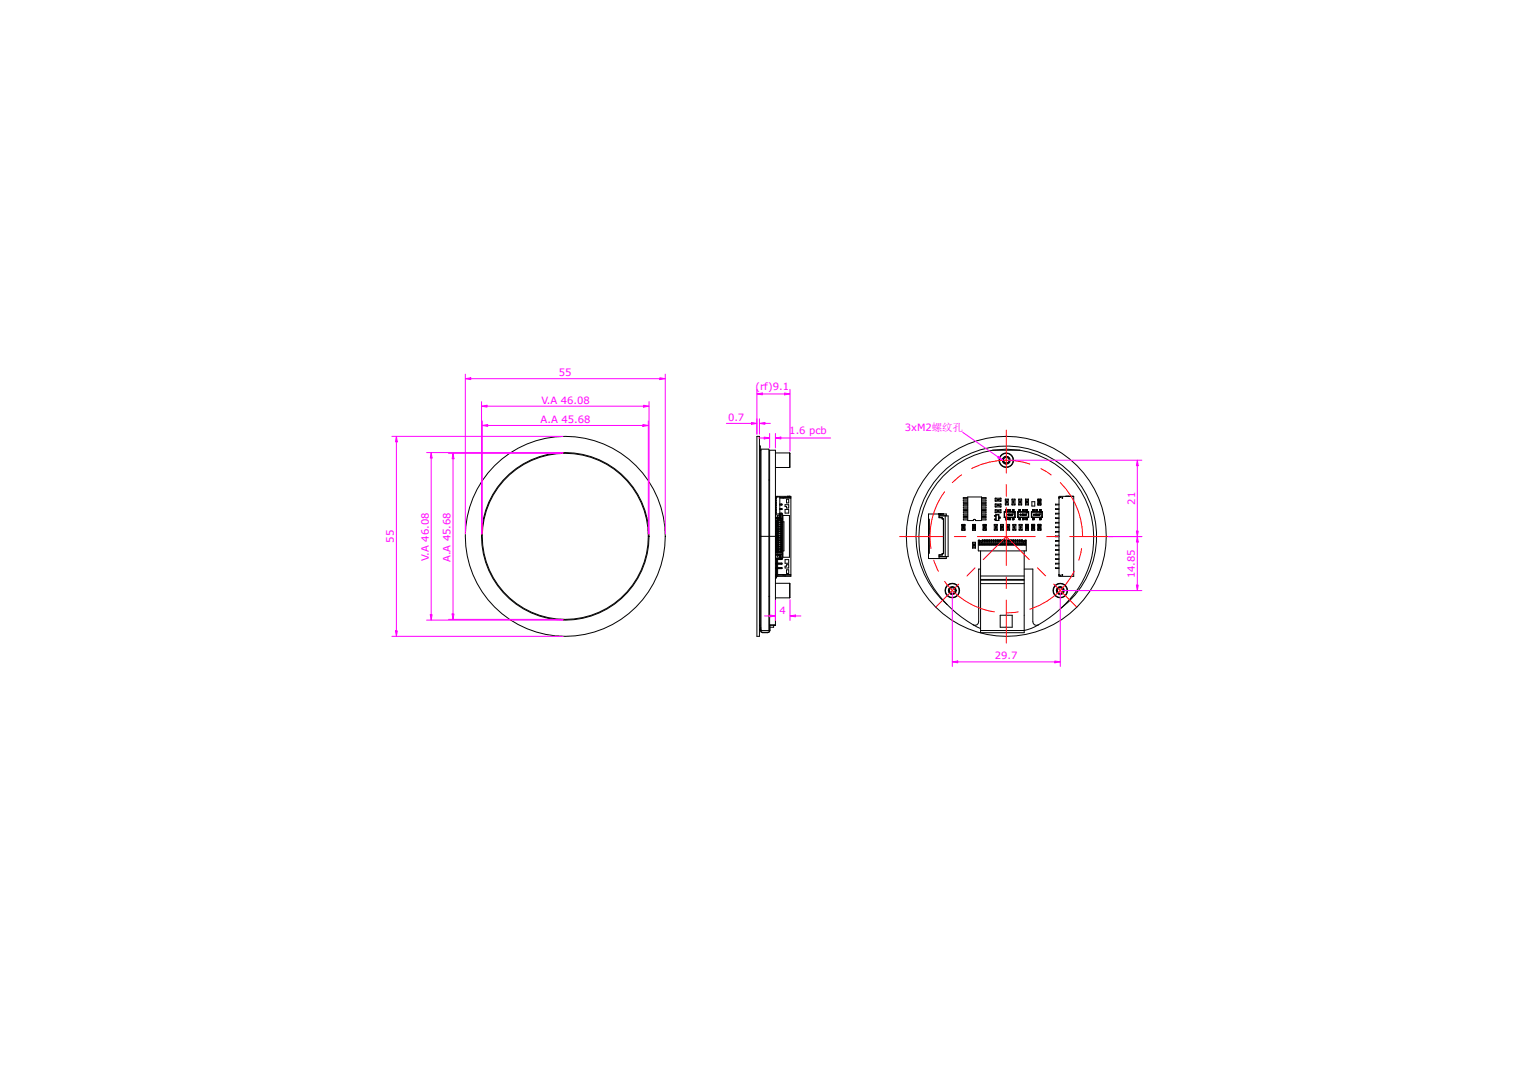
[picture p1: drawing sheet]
<svg xmlns="http://www.w3.org/2000/svg" width="420mm" height="297mm" viewBox="0 0 420 297" stroke-linecap="round" stroke-linejoin="round" font-family="sans-serif">
<defs><g id="words">
<g font-size="2.8" fill="#f0f">
<text x="153.7" y="103.5">55</text>
<text x="207.8" y="107.2">(rf)9.1</text>
<text x="148.9" y="111">V.A 46.08</text>
<text x="148.7" y="116.3">A.A 45.68</text>
<text x="200.2" y="115.8">0.7</text>
<text x="217.1" y="119.3">1.6 pcb</text>
<text x="248.9" y="118.6">3xM2螺纹孔</text>
<text x="312.2" y="138.8" transform="rotate(-90 312.2 138.8)">21</text>
<text x="108.4" y="149.3" transform="rotate(-90 108.4 149.3)">55</text>
<text x="117.9" y="154.3" transform="rotate(-90 117.9 154.3)">V.A 46.08</text>
<text x="123.9" y="154.6" transform="rotate(-90 123.9 154.6)">A.A 45.68</text>
<text x="312.1" y="159.1" transform="rotate(-90 312.1 159.1)">14.85</text>
<text x="214.4" y="168.8">4</text>
<text x="273.6" y="181.4">29.7</text>
</g>
</g></defs>
<!-- layer: 0 -->
<g fill="none" stroke="#000" stroke-width=".28">
<path d="M208.2 120h.7v55h-.7zM208.9 122.7h.2v50.7l.2 .4 .4 .2 1.9-.2 .2-1.8M209.1 123.8h.2M209.3 123.5h2.2v49.9h-2.2zM211.5 132h.2M213.3 136.5h4.2v22h-3.8M213.3 136.8h.2v.3h-.2M213.3 137.5h.2v.3h-.2M213.3 138.1h.2v.3h-.2M213.3 138.8h.2v.3h-.2M213.3 139.4h.2v.3h-.2M213.3 139.9h.1"/>
<path d="M213.3 139.4h.1M213.3 138.6h.1M213.3 136.8h.1M213.3 128.6h3.9M213.3 124.6h3.9M213.4 136.8v-.1h1.1v4.6M213.4 137.1v.4M213.4 137.8v.3M213.4 138.4v.4M213.4 139.1v.3M213.4 139.7v.4M213.7 136.5v.2"/>
<path d="M213.9 136.5v.2M214.5 139.9h.5v.2h-.5M214.5 138.6h.6v.3h-.6M214.5 139.9h.6v.2h-.6M214.5 137h3M214.5 136.8h3M214.8 138.6v.2M214.8 139.9v.2M215 138.6v.2h-.5M215.3 136.8v.2M215.5 136.8v.2M215.9 136.5v.3"/>
<path d="M215.9 138.8h1v.9h-.6v-.4h-.4zM216.3 137.3h.6v1h-.6zM216.6 136.5h.1M216.7 136.5h.1M216.9 136.5h.1M217 136.5h.1M217.2 124.6v4M217.2 136.5h.1M217.3 136.5h.1M217.4 136.8v.2M266.2 136.7h3.8v6.5h-1.7a.32 .32 0 0 0-.3-.4 .32 .32 0 0 0-.3 .4h-1.5zM266.2 139.4h-1.2v.3h1.2"/>
<path d="M266.2 138.8h-1.2v.3h1.2M266.2 138.1h-1.2v.3h1.2M266.2 137.5h-1.2v.3h1.2M266.2 136.8h-1.2v.3h1.2M270 139.4h1.2v.3h-1.2M270 138.8h1.2v.3h-1.2M270 138.1h1.2v.3h-1.2M270 137.5h1.2v.3h-1.2M270 136.8h1.2v.3h-1.2M273.1 123.8l3.7-.3 3.7 .3M273.7 138.6h1.6v.8h-1.6zM273.7 137h1.6v.8h-1.6z"/>
<path d="M273.8 137.8h.2M273.8 137.1h.2M274 137v.8M274 138.6v.8M274.3 137.4h.1M274.3 137.3v.1M274.3 137.3l.1 .1M274.3 138.9v.1M274.3 138.9l.1 .1M274.4 137.3v.1M274.4 138.9v.1M274.4 139h.1"/>
<path d="M274.4 137.4h.1M274.5 137.4l-.1 .1M274.5 139l-.1 .1M274.5 139h-.1M274.5 137.4h-.1M274.5 137.3l-.1 .1M274.5 138.9l-.1 .1M274.5 138.9h.1M274.5 137.4h.1M274.5 137.3v.1M274.5 139h.1M274.5 137.5h.1"/>
<path d="M274.5 137.4v.1M274.6 137.3l-.1 .1M274.6 137.4l-.1 .1M274.6 137.3v.1M274.6 138.9l-.1 .1M274.6 139l-.1 .1M274.6 138.9v.1M274.6 137.4v.1M274.6 139v.1M274.6 139h.1M274.6 137.4h.1M274.7 137.4l-.1 .1"/>
<path d="M274.7 137.4h.1M274.7 139h.1M274.7 137.4h-.1M274.7 137.5h.1M274.7 137.4v.1M274.7 139v.1M275.1 137v.8M275.1 138.6v.8M275.1 137.8h.2M275.3 137l-.2 .1M275.3 138.6v.1M275.3 139.4h.1"/>
<path d="M275.9 126.1a.94 .94 0 0 1 1.3-.5 .94 .94 0 0 1 .4 1.3 .94 .94 0 0 1-1.4 .3l-.2-.6a.89 .89 0 0 0 .8 1 1 1 0 0 1-.9-1.5zM276 126.6l.3 .6 .6 .2M276 126.6h.1M276.5 137.3h.8v1.6l-.8-.1zM276.5 138.6h.8M276.5 137.3l.1 .2M276.5 137.5h.8M276.6 138.6v.2M276.6 125.8l-.4 .3-.2 .5M276.7 125.8l.5 .1 .4 .5-.2 .6-.5 .3M276.7 125.8h-.1M276.8 138.2h.2"/>
<path d="M276.8 138l.1 .1M276.9 137.8l-.1 .1M276.9 138.1h.1M276.9 138.1v.1M276.9 137.9h-.1M276.9 137.9h.1M276.9 137.8v.1M276.9 137.9l-.1 .1M276.9 127.3v.1M277 138.1h-.1M277 138.2h-.2M277 138.2l-.2 .1"/>
<path d="M277 138h-.2M277 137.9h-.1M277 138.1v.1M277 138.1h.1M277 137.9l-.1 .2M277 137.9h.1M277 137.8l-.1 .1M277.3 138.6v.2M277.3 137.3v.2M278.4 137.3h.8v1.6l-.8-.1zM278.4 138.6h.8M278.4 137.3v.2"/>
<path d="M278.4 137.5h.8M278.4 138.6v.2M278.7 138v.1M278.7 138.1h.1M278.7 138.1v.1M278.7 137.9h.1M278.7 137.8v.1M278.7 138.2h.1M278.7 137.9v.1M278.8 138.1h-.1M278.8 137.8l-.1 .1M278.8 138.2l-.1 .1"/>
<path d="M278.8 138.1h.1M278.8 138.2h-.1M278.8 138h-.1M278.8 137.9h.1M278.8 138.1v.1M278.8 137.9l-.1 .2M278.8 137.8v.1M279.1 138.6v.2M279.2 137.3l-.1 .2M280.2 137.3h.8v1.6l-.8-.1zM280.2 138.6h.8M280.2 137.3l.1 .2"/>
<path d="M280.2 137.5h.8M280.3 138.6v.2M280.6 137.8l-.1 .1M280.6 138.1h.1M280.6 138.1v.1M280.6 137.9h-.1M280.6 137.9h.1M280.6 137.8v.1M280.6 138.2l-.1 .1M280.6 138.2v.1M280.6 137.9v.2M280.6 138.2h-.1"/>
<path d="M280.6 138h.1M280.7 138.1h-.1M280.7 137.9h-.1M280.7 138.1l-.1 .1M280.7 138.1h.1M280.7 138.2l-.1 .1M280.7 138l-.1 .1M280.7 137.9l-.1 .1M280.7 137.9h.1M280.7 137.8l-.1 .1M281 138.6v.2M281 137.3v.2"/>
<path d="M282.1 137.3h.8v1.6l-.8-.1zM282.1 138.6h.8M282.1 137.3v.2M282.1 137.5h.8M282.1 138.6v.2M282.4 138.2v.1M282.4 137.8v.1M282.4 138.1h.1M282.4 138.1v.1M282.4 137.9h.1M282.4 137.9v.2M282.4 138h.1"/>
<path d="M282.5 138.1h-.1M282.5 137.9h.1M282.5 137.8l-.1 .1M282.5 137.9h-.1M282.5 138.2h-.1M282.5 138.1h.1M282.5 138h-.1M282.5 138.1v.1M282.5 138l-.1 .1M282.5 137.9l-.1 .1M282.5 137.8v.1M282.8 138.6v.2"/>
<path d="M282.9 137.3l-.1 .2M283.8 138h.8v1.2h-.8zM285.5 138.6h.8v.2M285.5 138.9h.8M285.5 137.3h.8v.3h-.8M285.5 137.3v1.6M285.5 137.3h.8v1.6M285.8 138l.1 .1M285.8 138.3l.1 .1M285.8 138.1l.1 .1M285.8 138.3h.1M285.8 138h.1"/>
<path d="M285.8 137.8h.1M285.8 138.1h.1M285.8 137.8v.1M285.8 138.1l.2 .1M285.9 137.8l-.1 .1M285.9 137.9h.1M285.9 137.8h-.1M285.9 137.8h.1M285.9 138.1l-.1 .1M285.9 138.2h.1M285.9 137.9l.1 .1M285.9 137.9l-.1 .1"/>
<path d="M285.9 138.2l.1 .1M285.9 138.2l-.1 .1M285.9 138h.1M285.9 138h-.1M285.9 138.1h.1M285.9 138.1v.1M285.9 137.8v.1M285.9 138.3h.1M286 137.9h-.1M286 138l-.1 .1M286 138.3l-.1 .1M286 137.8v.1"/>
<path d="M286.3 138.8l-.8 .1M286.3 138.8v.1M286.3 137.3h.1M290.4 138.6v.2M290.4 139.9v.2M291.3 136.8v-.3h4v22h-4v-.3M291.3 139.9h-1v.2h1M291.3 138.6h-1v.2h1M291.3 137v21M291.8 136.5v.3h-.6v.2l.1-.2M292.1 136.8l.2 .2zM292.2 136.8v.2"/>
<path d="M293.1 136.5h.1M293.2 136.5h.1M293.3 136.5h.1M293.4 136.5h.1M293.5 136.5h.1M293.6 136.5h.1M293.7 136.5h.1M293.8 136.5h.1M293.9 136.5h.1M294 136.5h.1M294.1 136.5h.1M294.3 136.5h.1"/>
<path d="M294.4 136.5h.1M294.5 136.5h.1M294.7 136.5h.1M294.9 136.5h.1M295 136.5h.1M295.2 136.5h.1M209.1 147.5h2.4M211.7 147.5h1.6M213.3 142.3l.1 .2M213.3 158.5h.3M213.3 158.2h.3M213.3 158h.3"/>
<path d="M213.3 156.3h.3M213.3 156.1h.3M213.3 155.1h.3M213.3 154.9h.3M213.3 153.8h.3M213.3 141.3h2v12.3h-2M213.3 153.4h.1M213.3 153.3h.1M213.3 152.4h2M213.3 140.1h.2v.3h-.2M213.3 140.7h.2v.3h-.2M213.3 142.5h2"/>
<path d="M213.3 141.6h.1M213.3 141.5h.1M213.3 141.1h.1M213.3 151.6v.2M213.3 151.1v.2M213.3 150.6v.2M213.3 150.1v.2M213.3 149.6v.2M213.3 149.1v.2M213.3 148.6v.2M213.3 148.1v.2M213.3 147.6v.2"/>
<path d="M213.3 147.1v.2M213.3 143.1v.2M213.3 143.6v.2M213.3 144.1v.2M213.3 144.6v.2M213.3 145.1v.2M213.3 145.6v.2M213.3 146.1v.2M213.3 146.6v.2M213.4 141v.4M213.4 140.4v.3M213.4 152.6h1.2"/>
<path d="M213.4 152.6h1.2v.7M213.4 141.3v1.2M213.4 152.4v1.4M213.4 154.9v.2M213.4 156.1v.2M213.5 158v.2M213.5 153.6v.2M213.5 154.9v.2M213.5 156.1v.2M213.5 151.6h1.5v.2h-1.5zM213.5 151.3h1.5M213.5 151.1h1.5"/>
<path d="M213.5 150.8h1.5M213.5 150.6h1.5M213.5 150.1h1.5M213.5 149.8h1.5M213.5 149.3h1.5M213.5 149.1h1.5M213.5 148.8h1.5M213.5 148.6h1.5M213.5 148.1h1.5v.2h-1.5zM213.5 147.8h1.5M213.5 147.3h1.5M213.5 144.1h1.5v.2h-1.5z"/>
<path d="M213.5 146.1h1.5v.2h-1.5zM213.5 147.1h1.5M213.5 146.8h1.5M213.5 146.6h1.5M213.5 145.8h1.5M213.5 145.6h1.5M213.5 145.3h1.5M213.5 145.1h1.5M213.5 144.8h1.5M213.5 144.6h1.5M213.5 143.8h1.5M213.5 143.6h1.5"/>
<path d="M213.5 143.3h1.5M213.5 143.1h1.5M213.6 153.6v4.8l-.3 .7M213.6 151.6h.1M213.6 151.8h.1M213.6 150.6l.1 .2M213.7 143.1v.2M213.7 143.6v.2M213.7 144.1v.2M213.7 144.6v.2M213.7 145.1v.2M213.7 145.6v.2"/>
<path d="M213.7 146.1v.2M213.7 146.6v.2M213.7 147.1v.2M213.7 147.6v.2M213.7 148.1v.2M213.7 148.6v.2M213.7 149.1l-.1 .2M213.7 149.6v.2M213.7 150.1v.2M213.7 151.1v.2M213.7 151.6v.2M213.7 153.6v4.8l-.4 .8"/>
<path d="M213.7 156.1h1.3v.2M213.7 154.9h1.3v.2M213.7 145.8v.3M213.7 149.3v.3M213.7 150.3v.3M213.7 151.8v.6M213.7 149.8v.3M213.7 152.1h1.6M213.7 143h1.1v8.9h-1.1M213.7 150.6h-.2v.2h.2v.3h-.2l.2 .5M213.7 150.1h-.2v.2h1.5v-.2h-.2M213.7 149.8h-.2v-.2h1.5v.2h-.2"/>
<path d="M213.7 149.1h-.2v.2h.2M213.7 148.3v.3h-.2l.2 .5M213.7 148.5l.3 .1M213.7 147.4h.4M213.7 146.3v.3h-.2v.2h.2v.3h-.2l.2 .5M213.7 142.6v.5h-.2l.2 .5h-.2v.2h.6M213.7 144.3v.3h-.2v.2h.2v.3h-.2v.2h.2l-.2 .5h.6M213.7 143.8v.3M213.7 145.5h.4M213.7 144.5h.4M213.7 142.8h1.6M213.9 156.4v1.6h3.6"/>
<path d="M213.9 155.1v1h1.2v.3l-1.4-.1M213.9 147.3l.2 .1M213.9 143.3v.3M213.9 143.9v.2M213.9 145.8v.3M213.9 146.8v.3M213.9 147.6h.1M213.9 147.8v.3M213.9 148.3v.2M213.9 151.5v.1M213.9 151.8v.1M213.9 153.6h.1"/>
<path d="M214 151.3v.2h-.3M214 151.3h.1M214 150.1h.1M214 149.9h.1M214 148.8h.1M214 148.6h.1M214 149.3l.1 .3M214 148.8v.3M214 149.8v.3M214 150.3v.3M214 150.8v.3M214 149.5v.1"/>
<path d="M214 149.4l.1 .2M214.1 146.4h-.2v.2M214.1 143v.1M214.1 143.3v.3M214.1 143.8v.3M214.1 144.3v.3M214.1 144.8v.3M214.1 145.3v.3M214.1 145.8v.3M214.1 146.3v.3M214.1 146.8v.3M214.1 147.3v.3"/>
<path d="M214.1 147.8v.3M214.1 148.3v.3M214.1 148.8v.3M214.1 149.8v.3M214.1 150.3v.3M214.1 150.8v.3M214.1 151.3v.3M214.1 151.8v.1M214.3 141.3h.4M214.4 141.3v1M214.4 152.8h-.5v.4h.5M214.4 141.7h-.5v.5h.5"/>
<path d="M214.4 152.6v1M214.5 141.1h.5v.2M214.5 141.1h.6v.2M214.5 153.4h.4M214.5 141.5v.8M214.5 152.6v.8M214.5 141.5l.1 .1M214.5 141.5h.4M214.5 141.3h.1M214.6 141.3h.1M214.6 153.3h.2M214.6 141.6v.7h-1.2"/>
<path d="M214.6 153.3l-.1 .1M214.6 141.6h.2M214.7 143.1v.2M214.7 143.6v.2M214.7 144.1v.2M214.7 144.6v.2M214.7 145.1v.2M214.7 145.6v.2M214.7 146.1v.2M214.7 146.6v.2M214.7 147.1v.2M214.7 147.6v.2"/>
<path d="M214.7 148.1v.2M214.7 148.6v.2M214.7 149.1v.2M214.7 149.6v.2M214.7 150.1v.2M214.7 150.6v.2M214.7 151.1v.2M214.7 151.6v.2M214.8 152.5l-1.5 .1M214.8 153.3l.1 .1M214.8 141.6v.9M214.8 152.5v.8"/>
<path d="M214.8 142.5h-1.5M214.8 142.5v.1M214.8 151.1h.2v.2h-.2M214.8 150.6h.2v.2h-.2M214.8 149.1h.2v.2h-.2M214.8 148.6h.2v.2h-.2M214.8 147.8h.2v-.2h-1.5l.2 .5M214.8 147.1h.2v.2h-.2M214.8 146.6h.2v.2h-.2M214.8 145.6h.2v.2h-.2M214.8 143.1h.2v.2h-.2M214.8 143.6h.2v.2h-.2"/>
<path d="M214.8 144.6h.2v.2h-.2M214.8 145.1h.2v.2h-.2M214.8 141.1v.2M214.8 153.6v.2M214.8 154.9v.2M214.8 156.1v.2M214.8 152.4v.1M214.9 141.5l-.1 .1M214.9 142.5l-.1 .1M214.9 152.4h-.1M214.9 141.5v1M214.9 152.4v1"/>
<path d="M215 153.6v.2h-1.3M215.1 153.6v.3h-1.2v1h1.2v.2h-1.4M215.3 141.7h1.8v11.5h-1.8zM215.3 143.5h.3v8h-.3M215.3 158v.2M215.5 158v.2M215.9 153.9h1v1h-1zM215.9 140.1h1v1h-1zM215.9 158.2v.3M216.3 156.7h.6v1h-.6zM216.3 155.3h.6v.9h-1v-.5h.4zM217.4 158v.2"/>
<path d="M217.5 158.2h-3.6v.3M255.4 151.8h.2M255.4 151.6h.2M255.4 151.3h.2M255.4 151.1h.2M255.4 150.8h.2M255.4 150.6h.2M255.4 150.3h.2M255.4 150.1h.2M255.4 149.8h.2M255.4 149.6h.2M255.4 149.3h.2"/>
<path d="M255.4 149.1h.2M255.4 148.8h.2M255.4 148.6h.2M255.4 148.3h.2M255.4 148.1h.2M255.4 147.8h.2M255.4 147.6h.2M255.4 147.3h.2M255.4 147.1h.2M255.4 146.8h.2M255.4 146.6h.2M255.4 146.3h.2"/>
<path d="M255.4 146.1h.2M255.4 145.8h.2M255.4 145.6h.2M255.4 145.3h.2M255.4 145.1h.2M255.4 144.8h.2M255.4 144.6h.2M255.4 144.3h.2M255.4 144.1h.2M255.4 143.8h.2M255.4 143.6h.2M255.4 143.3h.2"/>
<path d="M255.4 143.1h.2M255.4 142.5l.2 .3v9.3l-.2 .3M255.4 142.6h.1M255.4 152.4h.1M258.1 141.3h.7M258.2 141.3h.1M258.3 141.3v1.1h.8M258.3 141.8l2.5 .1v11.2h-2.5v-.5h.9l-.1-.4 .4 .1v-9.6h-.3M258.3 153.1h2M258.3 141.3h.1M258.3 141.9v.4h.9l-.1 .4h.4M258.4 141.3h.1"/>
<path d="M258.5 141.3h.1M258.6 141.3h.1M258.7 141.3h.1M258.8 142.3v.1M258.8 152.6h.1M258.9 141.3h.6M259 141.3h.1M259.1 141.3h.1M259.1 152.6h-.8v1M259.1 152.4h.1M259.1 142.5h.1M259.2 141.3h.1"/>
<path d="M259.3 141.3h.1M259.4 141.3h.1M259.5 152.1h.1M259.5 151.8h.1M259.5 151.6h.1M259.5 151.3h.1M259.5 151.1h.1M259.5 150.8h.1M259.5 150.6h.1M259.5 150.3h.1M259.5 150.1h.1M259.5 149.8h.1"/>
<path d="M259.5 149.6h.1M259.5 149.3h.1M259.5 149.1h.1M259.5 148.8h.1M259.5 148.6h.1M259.5 148.3h.1M259.5 148.1h.1M259.5 147.8h.1M259.5 147.6h.1M259.5 147.3h.1M259.5 147.1h.1M259.5 146.8h.1"/>
<path d="M259.5 146.6h.1M259.5 146.3h.1M259.5 146.1h.1M259.5 145.8h.1M259.5 145.6h.1M259.5 145.3h.1M259.5 145.1h.1M259.5 144.8h.1M259.5 144.6h.1M259.5 144.3h.1M259.5 144.1h.1M259.5 143.8h.1"/>
<path d="M259.5 143.6h.1M259.5 143.3h.1M259.5 143.1h.1M259.5 142.8h.1M259.5 141.3h.1M260 141.9v11.2M260.3 141.9v-.6h-4.9v12.3h4.9v-.5M264.6 145.5h.8v.3M264.6 145.8h.8M264.6 144.2h.8v.3h-.8M264.6 144.2v1.6M264.6 144.2h.8v1.6"/>
<path d="M264.9 144.9l.1 .1M264.9 145.2l.1 .1M264.9 145.2h.1M264.9 144.9h.1M264.9 144.7v.1M264.9 145.1l.1 .1M264.9 145v.1M264.9 145.1h.1M265 144.8h.1M265 144.7l-.1 .1M265 144.7h.1M265 144.7v.1"/>
<path d="M265 144.9h.1M265 144.9h-.1M265 145.2h.1M265 145.2h-.1M265 145v.1M265 145.2v.1M265.1 145l-.1 .1M265.1 144.9l-.1 .1M265.1 145.2l-.1 .1M265.1 145l-.1 .2M265.1 144.8h.1M265.4 145.8h-.8"/>
<path d="M265.4 145.8h.1M265.4 144.2h.1M266.2 142h-1.2v.3h1.2M266.2 141.4h-1.2v.3h1.2M266.2 140.7h-1.2v.3h1.2M266.2 140.1h-1.2v.3h1.2M266.2 142.7h-1.2v.3h1.2M267.5 144.2v1.6h.8M267.5 145.5h.8M267.5 144.5h.8M267.5 149.4h.8M267.5 149.2l.8-.1v1.6h-.8z"/>
<path d="M267.5 150.5h.8M267.5 144.2h.8M267.5 145.8h.1M267.5 144.2h.1M267.6 150.5l-.1 .2M267.6 149.2v.2M267.8 150h.1M267.8 145l.1 .2M267.8 145v.1M267.8 145.1h.1M267.9 144.8h.1M267.9 150h-.1"/>
<path d="M267.9 149.8h.1M267.9 144.7l-.1 .1M267.9 149.7l-.1 .1M267.9 144.7h.1M267.9 144.7v.1M267.9 149.7h.1M267.9 149.7h-.1M267.9 150h.1M267.9 144.9v.1M267.9 144.9h.1M267.9 145.2v.1M267.9 145.2h.1"/>
<path d="M267.9 149.9v.1M267.9 150.1h-.1M267.9 149.9h.1M267.9 150l-.1 .1M267.9 149.8v.1M267.9 149.7v.1M267.9 145v.1M267.9 150.1h.1M268 149.8h-.1M268 150h-.1M268 149.9l-.1 .1M268 150l-.2 .1"/>
<path d="M268 149.8h.1M268 145.1h-.1M268 145l-.1 .1M268 144.7l-.1 .1M268 144.8h-.1M268 145.2l-.1 .1M268 145h-.1M268 144.9l-.1 .1M268 145.1l-.1 .1M268 145v.1M268 144.8h.1M268.3 150.5v.2"/>
<path d="M268.3 149.2v.2M268.3 144.5v1M268.3 144.2v1.6M268.3 144.2h-.8M268.3 143.1v.1M269.3 148.5v1.4M269.3 149.2v.1M269.3 149.7h12.7M269.3 148.5v1.3M269.3 149.8v.1M269.4 149v.5M269.4 149.5l-.1 .1"/>
<path d="M269.4 149l-.1 .1M269.4 149.5h12.5M269.4 149h.4M269.5 149.7v.1M269.6 148.7l-.5-.2v3h13.2v-3l-.5 .2M269.6 148.7h.6M269.6 148.7v.3M269.6 149.7v.1M269.7 156.5h-.5v14.5a1 1 0 0 1-1.5 .8 28.7 28.7 0 0 1-14.8-20.6 24.3 24.3 0 0 1 20.1-27.4h7.5a24.5 24.5 0 0 1 13.8 40.9l-1.3 1.4a33.8 33.8 0 0 1-7.4 5.7M269.7 151.5v22.5h12v-22.5M269.7 159.6h12M269.7 159.3h12"/>
<path d="M269.7 158.4h12M269.7 149.7v.1M269.8 149v.3h11.8v-.3M269.8 149l.1 .1M269.9 149.1h11.5M269.9 149.1v.2M269.9 149.7v.1M270 142h1.2v.3h-1.2M270 141.4h1.2v.3h-1.2M270 140.7h1.2v.3h-1.2M270 140.1h1.2v.3h-1.2M270 142.7h1.2v.3h-1.2"/>
<path d="M270 149.7v.1M270.2 148.7v-.3h.2v.3M270.2 149.7h.1M270.2 149.8h.1M270.2 149.1v-.5l.1 .5M270.2 149.7v.1M270.2 149h.1M270.3 148.7h.5M270.3 149.7v.1M270.4 149.7h.1M270.4 145.8h.8M270.4 145.5h.8"/>
<path d="M270.4 144.5h.8M270.4 144.2v1.6M270.4 144.2h.8M270.5 149.7v.1M270.6 149.7v.1M270.7 144.9l.1 .1M270.7 145.2l.1 .1M270.8 144.7v.1M270.8 145.1v.1M270.8 145v.1M270.8 148.7v-.3h.2v.3M270.8 149.7h.1"/>
<path d="M270.8 144.8h.1M270.8 144.7h.1M270.8 145.1h-.1M270.8 145.1h.1M270.8 144.9v.1M270.8 144.9h-.1M270.8 145.2v.1M270.8 145.2h-.1M270.8 149.8h.1M270.8 149.1v-.5l.1 .5M270.8 149.7v.1M270.8 149h.1"/>
<path d="M270.8 145l.1 .1M270.9 145.1l-.1 .1M270.9 145.1h-.1M270.9 144.7l-.1 .1M270.9 145l-.1 .1M270.9 144.8h-.1M270.9 144.8h.1M270.9 148.7h.5M270.9 149.7v.1M271 149.7h.1M271.1 149.7v.1M271.2 144.2v1.6"/>
<path d="M271.2 149.7v.1M271.4 149.7v.1M271.4 149.8h.1M271.4 148.6l.1 .5M271.4 149h.1M271.5 148.7h.5M271.5 149.7v.1M271.6 149.7h.1M271.6 148.7v-.3h-.2v.7M271.7 149.7v.1M271.8 149.7v.1M272 148.7v-.3h.2l-.1 .7"/>
<path d="M272 149.7h.1M272 149.8h.1M272 149.7v.1M272 149h.1M272.1 148.7h.5M272.1 148.6l-.1 .5M272.2 149.7l-.1 .1M272.3 149.7v.1M272.4 149.7v.1M272.6 148.7v-.3h.2v.3M272.6 149.7h.1M272.6 149.8h.1"/>
<path d="M272.6 149.1v-.5l.1 .5M272.6 149.7v.1M272.6 149h.1M272.7 148.7h.5M272.7 149.7v.1M272.8 149.7h.1M272.9 149.7v.1M273 149.7v.1M273.2 148.7v-.3h.2v.3M273.2 149.7h.1M273.2 149.8h.1M273.2 149.1v-.5l.1 .5"/>
<path d="M273.2 149.7v.1M273.2 149h.1M273.3 148.7h.5M273.3 149.7v.1M273.4 149.7h.1M273.5 144.2h.8v1.6h-.8zM273.5 145.6h.8M273.5 144.3v.2M273.5 144.5h.8M273.5 145.6v.2M273.5 149.7v.1M273.6 149.7v.1"/>
<path d="M273.7 140.2h1.6v.8h-1.6zM273.8 141.7v.2M273.8 142.7v.2M273.8 140.9h.2M273.8 140.2h.2M273.8 148.7v-.3h.2v.3M273.8 149.7v.1M273.8 145.2h.1M273.8 149.8h.1M273.8 149.1v-.5l.1 .5M273.8 149h.1M273.8 145h.1"/>
<path d="M273.8 144.9v.1M273.9 145.2h-.1M273.9 144.9l-.1 .1M273.9 145h-.1M273.9 145.2h.1M273.9 144.9l.1 .1M273.9 144.9h-.1M273.9 144.8h.1M273.9 144.8l-.1 .1M273.9 145l.1 .1M273.9 145l-.1 .1M273.9 144.9h.1"/>
<path d="M273.9 145h.1M273.9 144.9v.1M273.9 143.1h.8M273.9 141.7h-.4v.2h.4M273.9 141.5h.8M273.9 142.7h-.4v.2h.4M273.9 141.5v1.6M273.9 145.1v.1M273.9 148.7h.5M273.9 141.6h.1M274 145h-.1M274 144.8l-.2 .1"/>
<path d="M274 145.1h-.2M274 140.2v.8M274 144.8l-.1 .1M274 145.2h-.1M274 149.7l-.1 .1M274.1 149.7v.1M274.2 145.6l.1 .2M274.2 149.7v.1M274.3 144.3l-.1 .2M274.3 140.6h.1M274.4 140.6h.1M274.4 140.5h-.1"/>
<path d="M274.4 148.7v-.3h.2v.3M274.4 140.6h-.1M274.4 149.7h.1M274.4 140.6l-.1 .1M274.4 140.6v.1M274.4 140.6l.1 .1M274.4 149.8h.1M274.4 149.1v-.5l.1 .5M274.4 149.7v.1M274.4 149h.1M274.5 140.6v.1M274.5 140.7h.1"/>
<path d="M274.5 148.7h.5M274.5 149.7v.1M274.5 140.6h.1M274.6 140.6h-.1M274.6 140.7h-.1M274.6 140.5l-.1 .1M274.6 149.7h.1M274.6 140.6h.1M274.6 140.5v.1M274.6 140.6v.1M274.6 140.6l.1 .1M274.7 140.6v.1"/>
<path d="M274.7 140.5l-.1 .1M274.7 142.2h.4v.3h-.4M274.7 141.6h.1M274.7 141.5v1.6M274.7 149.7v.1M274.7 140.5v.1M274.8 149.7v.1M274.8 142.2v.3M274.9 142.2v.3M275 148.7v-.3h.2v.3M275 149.7h.1M275 149.8h.1"/>
<path d="M275 149.1v-.5l.1 .5M275 149.7v.1M275 149h.1M275.1 140.2v.8M275.1 140.9l.2 .1M275.1 148.7h.5M275.1 149.7v.1M275.2 149.7h.1M275.2 144.2h.8v1.6h-.8zM275.2 145.6h.8M275.2 144.3v.2M275.2 144.5h.8"/>
<path d="M275.2 145.6v.2M275.3 140.2h-.2M275.3 149.7v.1M275.4 149.7v.1M275.5 144.8h.1M275.5 145h.1M275.5 145l.1 .1M275.5 145v.1M275.5 144.8v.1M275.6 144.8h.1M275.6 145.1h.1M275.6 145.2h-.1"/>
<path d="M275.6 144.9v.1M275.6 144.8v.1M275.6 149.7v.1M275.6 145l-.1 .1M275.6 145v.1M275.6 145.2h.1M275.6 145h-.1M275.6 145h.1M275.6 149.8h.1M275.6 148.6l.1 .5M275.6 149h.1M275.6 144.9h.1"/>
<path d="M275.7 148.7h.5M275.7 149.7v.1M275.8 149.7h.1M275.8 148.7v-.3h-.2v.7M275.9 149.7v.1M275.9 145.6l.1 .2M276 144.3l-.1 .2M276 149.7v.1M276.2 148.7v-.3h.2v.3M276.2 149.7h.1M276.2 149.8h.1M276.2 149.1v-.5l.1 .5"/>
<path d="M276.2 149.7v.1M276.2 149h.1M276.3 140.8h2.8M276.3 140.7l-.1 .1M276.3 148.7h.5M276.4 149.7l-.1 .1M276.5 149.7v.1M276.6 142.3v.6M276.6 142.5h.3M276.6 140.1h.3M276.6 140.1v.6M276.6 142.9h.3"/>
<path d="M276.6 142.8h.3M276.6 142.7h.3M276.6 140.5h.3M276.6 140.3h.3M276.6 140.1h.1M276.6 142.9h.1M276.6 140.3h.1M276.6 140.5h.1M276.6 142.8h.1M276.6 142.5h.1M276.6 142.7h.1M276.6 149.7v.1"/>
<path d="M276.8 148.7v-.3h.2v.3M276.8 149.7h.1M276.8 141.5l.1 .1M276.8 141.6h.1M276.8 141.6l.1 .1M276.8 149.8h.1M276.8 149.1v-.5l.1 .5M276.8 149.7v.1M276.8 149h.1M276.9 144.2h.8v1.6h-.8zM276.9 145.6h.8M276.9 144.3v.2"/>
<path d="M276.9 144.5h.8M276.9 141.6h.1M276.9 141.4v.1M276.9 141.4l-.1 .1M276.9 141.4h.1M276.9 148.7h.5M276.9 149.7v.1M276.9 145.6v.2M276.9 140.1v.6M277 140.1h-.1M277 142.9h-.1M277 142.3l-.1 .6"/>
<path d="M277 140.3h-.1M277 140.5h-.1M277 142.8h-.1M277 142.5h-.1M277 142.7h-.1M277 141.5h-.1M277 141.4l-.1 .1M277 149.7h.1M277 141.5l-.1 .1M277 141.5h.1M277 141.4v.1M277 141.5l-.1 .2"/>
<path d="M277.1 141.5h.2zM277.1 149.7v.1M277.2 145.2h.1M277.2 145h.1M277.2 149.7v.1M277.2 144.8h.1M277.2 145l.1 .1M277.2 145v.1M277.2 144.8v.1M277.3 144.8h.1M277.3 144.8l-.1 .1M277.3 145.1h.1"/>
<path d="M277.3 145.2h-.1M277.3 145.1v.1M277.3 145h-.1M277.3 144.9v.1M277.3 145v.1M277.3 144.9h.1M277.3 141.6l.1 .1M277.3 144.8v.1M277.3 145h.1M277.3 141.5h.1M277.3 141.5v.1M277.4 144.9l-.1 .1"/>
<path d="M277.4 148.7v-.3h.2v.3M277.4 149.7h.1M277.4 141.6h-.1M277.4 141.4l-.1 .1M277.4 141.6h.1M277.4 141.5v.1M277.4 149.8h.1M277.4 149.1v-.5l.1 .5M277.4 149h.1M277.4 149.7v.1M277.5 141.4l.2 .1M277.5 141.4h-.1"/>
<path d="M277.5 141.5l.2-.1-.2 .2M277.5 141.4l-.2 .1M277.5 141.6l-.1 .1M277.5 142.3v.6M277.5 140.1h.4M277.5 140.1v.6M277.5 142.9h.4M277.5 140.5h.4M277.5 140.3h.4M277.5 142.9h.1M277.5 140.1h.1M277.5 140.3h.1"/>
<path d="M277.5 142.5h.1M277.5 142.8h.1M277.5 142.7h.1M277.5 140.5h.1M277.5 148.7h.5M277.5 149.7v.1M277.5 141.6l.1 .1M277.6 149.7h.1M277.6 141.5v.1M277.6 141.6h.1M277.6 145.8h.1M277.6 144.3h.1"/>
<path d="M277.7 141.5h-.1M277.7 141.6l-.1 .1M277.7 141.6h-.1M277.7 149.7v.1M277.8 141.6l.2 .1M277.8 141.6v.1M277.8 149.7v.1M277.9 141.4h.1M277.9 141.4v.2M277.9 140.1v.6M277.9 142.3v.6M277.9 142.5h-.4"/>
<path d="M277.9 142.8h-.4M277.9 142.7h-.4M278 148.7v-.3h.2v.3M278 149.7v.1M278 141.6v.1M278 149.8h.1M278 149.1v-.5l.1 .5M278 149h.1M278.1 148.7h.5M278.1 149.7v.1M278.2 149.7h.1M278.3 149.7v.1"/>
<path d="M278.4 141.6h.2M278.4 141.5l.1 .1M278.4 149.7v.1M278.5 142.3v.6M278.5 142.5h.3M278.5 140.1h.3M278.5 140.1v.6M278.5 142.9h.3M278.5 142.8h.3M278.5 142.7h.3M278.5 140.5h.3M278.5 140.3h.3"/>
<path d="M278.5 142.9h.1M278.5 140.1h.1M278.5 140.3h.1M278.5 142.5h.1M278.5 142.8h.1M278.5 142.7h.1M278.5 140.5h.1M278.5 141.6l-.1 .1M278.5 141.6v.1M278.5 141.6h.1M278.5 141.5h-.1h.1M278.5 141.5h.1"/>
<path d="M278.6 141.5l-.2-.1v.1M278.6 148.7v-.3h.2l-.1 .7M278.6 141.5l-.1 .1M278.6 149.7h.1M278.6 144.2h.8v1.6h-.8zM278.6 145.8h.1M278.6 145.6h.8M278.6 144.5h.8M278.6 144.3h.1M278.6 149.8h.1M278.6 149h.1M278.6 149.7v.1"/>
<path d="M278.7 148.7h.5M278.7 148.6l-.1 .5M278.8 149.7l-.1 .1M278.8 140.1v.6M278.9 142.3l-.1 .6M278.9 142.9h-.1M278.9 140.1h-.1M278.9 140.3h-.1M278.9 142.5h-.1M278.9 142.8h-.1M278.9 142.7h-.1M278.9 140.5h-.1"/>
<path d="M278.9 145.2h.2M278.9 145h.1M278.9 149.7v.1M278.9 144.8h.1M279 145h.1M279 145v.1M279 144.8l-.1 .1M279 144.8h.1M279 144.8v.1M279 145.1h.1M279 145h-.1M279 144.9l-.1 .1"/>
<path d="M279 144.9h.1M279 149.7v.1M279 145.2h-.1M279.1 145.1l-.2 .1M279.1 145h-.1M279.1 144.9l-.1 .1M279.1 140.8h-2.8v1.5h2.8M279.1 140.8v1.5M279.1 142.2v.1M279.2 148.7v-.3h.2v.3M279.2 149.7h.1M279.2 140.7h-3v1.6"/>
<path d="M279.2 140.7l-.1 .1M279.2 140.7v1.6h-3l2.9-.1M279.2 142.2l-.1 .1M279.2 149.8h.1M279.2 149.1v-.5l.1 .5M279.2 149h.1M279.2 149.7v.1M279.3 148.7h.5M279.3 149.7v.1M279.4 145.8h.1M279.4 144.3h.1M279.4 149.7h.1"/>
<path d="M279.5 149.7v.1M279.6 149.7v.1M279.8 148.7v-.3h.2v.3M279.8 149.7h.1M279.8 149.8h.1M279.8 149.1v-.5l.1 .5M279.8 149h.1M279.8 149.7v.1M279.9 148.7h.5M279.9 149.7v.1M280 140.7v1.5M280 140.7h2.9"/>
<path d="M280 149.7h.1M280 140.8h2.9v1.4h-2.9M280 140.8h2.9v1.5h-2.9zM280 142.2l-.1 .1M280 140.7l-.1 .1M280.1 149.7v.1M280.2 149.7v.1M280.3 142.3v.6M280.3 142.5h.4M280.3 140.1h.4M280.3 140.1v.6M280.3 142.9h.4"/>
<path d="M280.3 142.8h.4M280.3 142.7h.4M280.3 140.5h.4M280.3 140.3h.4M280.3 140.1h.1M280.3 142.9h.1M280.3 142.8h.1M280.3 140.3h.1M280.3 140.5h.1M280.3 142.5h.1M280.3 142.7h.1M280.3 144.2h.8v1.6h-.8z"/>
<path d="M280.3 145.8h.1M280.3 145.6h.8M280.3 144.5h.8M280.3 144.3h.1M280.4 148.7v-.3h.2v.3M280.4 149.7v.1M280.4 149.8h.1M280.4 149.1v-.5l.1 .5M280.4 149h.1M280.5 148.7h.5M280.6 149.7l-.1 .1M280.6 141.6v.1"/>
<path d="M280.6 145h.1M280.8 145.2h.1M280.6 141.6h.1M280.7 141.4h.1M280.7 141.4l-.1 .2M280.7 144.8h-.1M280.7 145h.1M280.7 145v.1M280.7 144.8l-.1 .1M280.7 140.1v.6M280.7 144.8h.1M280.7 144.8v.1"/>
<path d="M280.7 140.3h.1M280.7 142.3v.6M280.7 140.1h.1M280.7 142.9h.1M280.7 142.8h.1M280.7 140.5h.1M280.7 142.5h.1M280.7 142.7h.1M280.7 145.1h.1M280.7 144.9l-.1 .1M280.7 141.5h-.1M280.7 141.5l-.1 .1"/>
<path d="M280.7 141.5h.1M280.7 144.9h.1M280.7 149.7v.1M280.8 145.1h-.1M280.8 144.8l-.1 .1M280.8 145l-.1 .1M280.8 145.2h-.2M280.8 144.9l-.1 .1M280.8 145h-.2M280.8 144.8h-.1M280.8 141.5l-.2 .2M280.8 145h-.1"/>
<path d="M280.8 141.5h.2M280.8 141.5h.1M280.8 149.7v.1M281 148.7v-.3h.2v.3M281 149.7h.1M281 141.5h.1M281 149.8h.1M281 149.1v-.5l.1 .5M281 149h.1M281 149.7v.1M281.1 145.6v.2M281.1 141.5v.2"/>
<path d="M281.1 141.5h.1M281.1 144.3v.2M281.1 148.7h.7M281.1 149.7v.1M281.1 141.6h.1M281.1 141.4l-.1 .1M281.2 141.5v.1M281.2 149.7h.1M281.2 141.4l.2 .1M281.2 141.4h-.1M281.2 141.6h-.1M281.2 141.5h.2"/>
<path d="M281.2 141.4l-.1 .1M281.2 141.6l-.1 .1M281.2 142.3l.1 .6M281.3 142.5h.3M281.3 140.1h.3M281.3 140.1v.6M281.3 142.9h.3M281.3 142.8h.3M281.3 142.7h.3M281.3 140.5h.3M281.3 140.3h.3M281.3 140.1h-.1"/>
<path d="M281.3 142.9h-.1M281.3 142.5h-.1M281.3 142.8h-.1M281.3 142.7h-.1M281.3 140.3h-.1M281.3 140.5h-.1M281.3 141.6l.1 .1M281.3 149.7v.1M281.4 141.5l-.1 .1M281.4 141.6h-.1M281.4 141.5h.1M281.4 141.6h.1"/>
<path d="M281.4 149.7v.1M281.4 149.1v.2M281.5 141.6l-.1 .1M281.5 141.6l.2 .1M281.5 141.6v.1M281.6 149l-.2 .1M281.6 149h.3M281.6 141.6v-.2v.2M281.6 140.1v.6M281.6 142.3v.6M281.6 140.1h.1M281.6 142.9h.1"/>
<path d="M281.6 142.8h.1M281.6 142.5h.1M281.6 142.7h.1M281.6 140.5h.1M281.6 140.3h.1M281.7 156.5h2.4v14.5a1 1 0 0 0 1.5 .8M281.7 149.7v.1M281.7 141.6v.1M281.8 148.7v.3M281.8 149.7v.1M281.9 149.7v.1M281.9 149.5l.1 .1"/>
<path d="M281.9 149l.1 .1M281.9 149v.5M282 149.7v.1h-12.7M282 148.5l.1 1.4h-12.8M282.1 145.8h.8M282.1 145.5h.8M282.1 144.5h.8M282.1 144.2h.8M282.1 149.8l-.1 .1M282.1 149.2l-.1 .1M282.1 144.2v1.6M282.1 144.2h.1"/>
<path d="M282.1 145.8h.1M282.1 144.5v1M282.1 141.6h.2M282.2 141.5v.1M282.2 141.5h-.1M282.2 142.3v.6M282.2 142.5h.4M282.2 140.1h.4M282.2 140.1h.1M282.2 140.1v.6M282.2 142.9h.4M282.2 142.8h.4"/>
<path d="M282.2 142.7h.4M282.2 140.5h.4M282.2 140.3h.4M282.2 142.9h.1M282.2 142.5h.1M282.2 142.8h.1M282.2 142.7h.1M282.2 140.3h.1M282.2 140.5h.1M282.2 141.4l.1 .1M282.2 141.4l-.1 .1M282.2 141.6l-.1 .1"/>
<path d="M282.2 141.5h.1M282.3 141.6l-.1 .1M282.3 141.6h-.1M282.3 141.5l-.1 .1M282.3 141.4l-.1 .1M282.3 141.4v.1M282.4 145.1h.1M282.4 144.8l.2-.1-.1 .1M282.4 144.8h.1M282.4 145.2h.1M282.4 144.9v.1M282.4 145.2v.1"/>
<path d="M282.5 145.2h.1M282.5 144.9h-.1M282.5 145.2h-.1M282.5 144.9l-.1 .1M282.5 145h-.1M282.5 144.9v.1M282.5 145.2l-.1 .1M282.5 145v.1M282.5 145l-.1 .1M282.5 144.9h.1M282.5 145.3h.1M282.5 145h.1"/>
<path d="M282.6 145.2h-.1M282.6 145.2l-.1 .1M282.6 140.1v.6M282.6 142.3v.6M282.6 142.9h.1M282.6 140.1h.1M282.6 142.8h.1M282.6 142.5h.1M282.6 142.7h.1M282.6 140.5h.1M282.6 140.3h.1M282.8 144.5v1"/>
<path d="M282.9 144.2v1.6M282.9 144.2h.1M282.9 145.8h.1M282.9 142.2v.1M282.9 140.7v1.6h-2.9M282.9 140.7v.1M283.7 140.7v1.6M283.7 140.7h3l-.1 .1M283.7 140.8h2.9M283.8 145.8h.8M283.8 145.5h.8M283.8 144.5h.8"/>
<path d="M283.8 144.2h.8M283.8 140.8v1.4h2.8M283.8 140.7l-.1 .1M283.8 140.8h-.1M283.8 144.2v1.6M283.8 144.2h.1M283.8 145.8h.1M284 142.3v.6M284 142.5h.4M284 140.1h.4M284 142.9h.4M284 142.8h.4"/>
<path d="M284 142.7h.4M284 140.1v.6M284 140.5h.4M284 140.3h.4M284 140.1h.1M284 142.9h.1M284 140.3h.1M284 140.5h.1M284 142.5h.1M284 142.8h.1M284 142.7h.1M284.1 144.9l.1 .1"/>
<path d="M284.1 145.2l.1 .1M284.1 145.1h.1M284.1 144.7h.1M284.1 144.9h.1M284.1 145h.1M284.1 145v.1M284.1 144.8h.1M284.2 144.7h.1M284.2 145.1h-.1M284.2 145.1h.1M284.2 144.9h.1M284.2 144.9h-.1"/>
<path d="M284.2 145.2h.1M284.2 145.2h-.1M284.2 144.8h.1M284.2 145l-.1 .1M284.2 144.7v.1M284.2 145v.1M284.2 145.2v.1M284.2 145h.1M284.3 144.9l-.1 .1M284.3 145.2l-.1 .1M284.3 145.1h-.1M284.3 145l-.1 .1"/>
<path d="M284.3 144.8h-.1M284.3 144.7l-.1 .1M284.3 141.6v.1M284.4 141.4l-.1 .1M284.4 141.4l.3 .1M284.4 141.4v.2M284.4 140.1v.6M284.4 142.9h.1M284.4 142.3v.6M284.4 140.1h.1M284.4 140.3h.1M284.4 140.5h.1"/>
<path d="M284.4 142.5h.1M284.4 142.8h.1M284.4 142.7h.1M284.5 141.5h-.1M284.5 141.4l-.2 .1M284.5 141.5l-.2 .1M284.5 141.5h.1M284.5 141.5h.2M284.6 144.2v1.6M284.7 141.5h.1M284.8 141.5l.1 .2M284.8 141.5h.1"/>
<path d="M284.9 141.4l-.1 .1M284.9 141.6h.1M284.9 141.6h-.1M284.9 141.5h.1M284.9 141.5v.1M284.9 141.4l.2 .1M284.9 141.4h.1M285 141.6l-.1 .1M285 140.1h.4M285 140.5h.4M285 140.3h.4M285 140.1h.1"/>
<path d="M285 140.1v.6M285 140.3h.1M285 140.5h.1M285 141.4h.2l-.1 .1M285.1 141.5v.2M285.1 141.6h-.1M285.1 141.7h.1M285.2 141.6l.3 .1M285.2 141.6v.1M285.3 141.6v-.2l.1 .2M285.4 140.1v.6M285.4 140.1h.1"/>
<path d="M285.4 140.5h.1M285.4 140.3h.1M285.5 141.6v.1M285.5 145.8h.8M285.5 145.5h.8v.3M285.5 144.2h.8M285.5 144.2v1.6M285.5 145.8h.1M285.5 144.2h.1M285.8 144.9l.1 .1M285.8 145.2l.1 .1M285.8 145.1h.1"/>
<path d="M285.9 144.7h.1M285.8 144.9h.1M285.8 141.5h.2M285.8 141.5h.1M285.8 145h.1M285.8 145v.1M285.8 141.6h.2M285.8 141.6h.1M285.8 144.8h.1M285.9 144.8h.1M285.9 144.8h-.1M285.9 145.1h-.1"/>
<path d="M285.9 145.1h.1M285.9 144.9h.1M285.9 144.9h-.1M285.9 145.2h.1M285.9 145.2h-.1M285.9 141.5l.1 .1M285.9 144.7v.1M285.9 141.5h.1M285.9 142.3v.6M285.9 142.5h.4M285.9 140.1h.4M285.9 142.9h.4"/>
<path d="M285.9 142.8h.4M285.9 142.7h.4M285.9 140.5h.4M285.9 140.3h.4M285.9 140.1v.6M285.9 142.9h.1M285.9 140.1h.1M285.9 140.5h.1M285.9 140.3h.1M285.9 142.5h.1M285.9 142.8h.1M285.9 142.7h.1"/>
<path d="M285.9 141.4l.1 .1M285.9 141.4v.1M285.9 141.6v.1M285.9 145v.1M285.9 145.2v.1M286 145l-.1 .1M286 144.9l-.1 .1M286 145.2l-.1 .1M286 145.1h-.1M286 145v.1M286 144.8h-.1M286 144.7l-.1 .1"/>
<path d="M286 141.5h-.1M286 141.6h.1M286 141.6l-.1 .1M286 141.5h.1M286 141.5v.1M286.3 144.2v1.6M286.3 144.2v.3h-.8M286.3 140.1v.6M286.3 142.3v.6M286.3 142.9h.1M286.3 140.1h.1M286.3 140.5h.1"/>
<path d="M286.3 140.3h.1M286.3 142.5h.1M286.3 142.8h.1M286.3 142.7h.1M286.6 142.2l-2.9 .1M286.6 140.8v1.4M286.6 140.8v1.5h-2.9M286.7 142.2l-.1 .1M290.4 141.1v.2M290.4 142.4v.2M290.4 143.6v.2M290.4 144.9v.2"/>
<path d="M290.4 146.1v.2M290.4 147.4v.2M290.4 148.6v.2M290.4 149.9v.2M290.4 151.1v.2M290.4 152.4v.2M290.4 153.6v.2M290.4 154.9v.2M290.4 156.1v.2M291.3 156.1h-1v.2h1M291.3 154.9h-1v.2h1M291.3 153.6h-1v.2h1"/>
<path d="M291.3 152.4h-1v.2h1M291.3 151.1h-1v.2h1M291.3 149.9h-1v.2h1M291.3 148.6h-1v.2h1M291.3 147.4h-1v.2h1M291.3 146.1h-1v.2h1M291.3 144.9h-1v.2h1M291.3 143.6h-1v.2h1M291.3 141.1h-1v.2h1M291.3 142.4h-1v.2h1M291.3 158.2l-.1-.2v.2h.6v.3M292.1 158l.2 .2z"/>
<path d="M292.2 158v.2M208.9 173.2h.2M208.9 173h.2M208.9 172.1h.2M208.9 171.9h.2M209.2 173.1h.1M211.5 164h.2M211.7 172h1.6v-48.2h-1.6v49.6l-.2 .3-.3 .2h-1.5l-.3-.2-.3-1.1M211.7 171.8h1.6M212.8 172v.5h-1M213.3 164.4h3.9M213.3 160.4h3.9"/>
<path d="M217.2 160.4v4M260.5 166.3a24.8 24.8 0 0 1-1.4-36.3 24.8 24.8 0 0 1 36.3 1.1 24.8 24.8 0 0 1-3.5 36.1M261.1 161.9a.94 .94 0 0 1 1.3-.5 .94 .94 0 0 1 .3 1.4 .94 .94 0 0 1-1.3 .2l-.3-.6a.89 .89 0 0 0 .8 1 1 1 0 0 1-.8-1.5zM261.1 162.4v.1M261.1 162.5l.3 .5 .6 .2M261.1 162.5h.1M261.8 161.6l-.5 .3-.2 .5M261.8 161.6l.6 .2 .3 .5-.1 .6-.5 .3M261.8 161.6h.1M262.1 163.2h-.1M267.7 171.9l2 1M269.7 173.4h12"/>
<path d="M269.7 160.5h12M275.1 169.2h3.3v3.3h-3.3zM285.6 171.8l-1.9 1-2 .6M290.8 161.9a.94 .94 0 0 1 1.3-.4 .94 .94 0 0 1 .3 1.3 .94 .94 0 0 1-1.4 .2l-.2-.6a.89 .89 0 0 0 .8 1 1 1 0 0 1-.8-1.5zM290.8 162.4h.1M290.8 162.4l.2-.5 .5-.3 .6 .2 .3 .5-.1 .6-.6 .3-.6-.2-.3-.6"/>
<circle cx="276.8" cy="126.6" r="2"/>
<circle cx="276.8" cy="126.6" r="1.9"/>
<circle cx="276.8" cy="126.6" r="1.1"/>
<circle cx="155.5" cy="147.5" r="23"/>
<circle cx="155.5" cy="147.5" r="27.5"/>
<circle cx="276.8" cy="147.5" r="27.5"/>
<circle cx="278.2" cy="141.5" r=".12"/>
<circle cx="278.2" cy="141.5" r=".15"/>
<circle cx="278.7" cy="141" r=".12"/>
<circle cx="281.9" cy="141.5" r=".15"/>
<circle cx="281.9" cy="141.5" r=".12"/>
<circle cx="282.4" cy="141" r=".12"/>
<circle cx="285.6" cy="141.5" r=".15"/>
<circle cx="285.6" cy="141.5" r=".12"/>
<circle cx="286.1" cy="141" r=".12"/>
<circle cx="261.9" cy="162.4" r="1.1"/>
<circle cx="261.9" cy="162.4" r="2"/>
<circle cx="261.9" cy="162.4" r="1.9"/>
<circle cx="291.6" cy="162.4" r="2"/>
<circle cx="291.6" cy="162.4" r="1.9"/>
<circle cx="291.6" cy="162.4" r="1.1"/>
</g>
<!-- layer: dim -->
<path d="M132.4 111.7l1.5-.2v.5zM132.4 110.5v36.4M133.9 111.7h43.1M178.5 110.5v36.4" fill="none" stroke="#f0f" stroke-width=".28"/>
<path d="M132.4 111.7l1.5-.2v.5z" fill="#f0f"/>
<path d="M177 111.5l1.5 .2-1.5 .3z" fill="none" stroke="#f0f" stroke-width=".28"/>
<path d="M177 111.5l1.5 .2-1.5 .3z" fill="#f0f"/>
<!-- layer: 0 -->
<circle cx="155.5" cy="147.5" r="22.8" fill="none" stroke="#000" stroke-width=".28"/>
<!-- layer: dim -->
<path d="M132.6 117l1.5-.2v.5zM132.6 115.8v31.1M134.1 117h42.7M178.3 115.8v31.1" fill="none" stroke="#f0f" stroke-width=".28"/>
<path d="M132.6 117l1.5-.2v.5z" fill="#f0f"/>
<path d="M176.8 116.8l1.5 .2-1.5 .3z" fill="none" stroke="#f0f" stroke-width=".28"/>
<path d="M176.8 116.8l1.5 .2-1.5 .3z" fill="#f0f"/>
<path d="M123.4 124.7h31.5M124.6 124.7l.3 1.5h-.5zM124.6 126.2v42.6M123.4 170.3h31.5" fill="none" stroke="#f0f" stroke-width=".28"/>
<path d="M124.6 124.7l.3 1.5h-.5z" fill="#f0f"/>
<path d="M124.4 168.8h.5l-.3 1.5z" fill="none" stroke="#f0f" stroke-width=".28"/>
<path d="M124.4 168.8h.5l-.3 1.5z" fill="#f0f"/>
<path d="M117.3 124.5h37.6M118.6 124.5l.2 1.5h-.5zM118.6 126v43M117.3 170.5h37.6" fill="none" stroke="#f0f" stroke-width=".28"/>
<path d="M118.6 124.5l.2 1.5h-.5z" fill="#f0f"/>
<path d="M118.3 169h.5l-.2 1.5z" fill="none" stroke="#f0f" stroke-width=".28"/>
<path d="M118.3 169h.5l-.2 1.5z" fill="#f0f"/>
<path d="M199.8 116.4h6.9M206.7 116.2l1.5 .2-1.5 .3zM208.2 115.2v4.2M208.9 115.2v4.2M210.4 116.4h1.5" fill="none" stroke="#f0f" stroke-width=".28"/>
<path d="M206.7 116.2l1.5 .2-1.5 .3z" fill="#f0f"/>
<path d="M208.9 116.4l1.5-.2v.5z" fill="none" stroke="#f0f" stroke-width=".28"/>
<path d="M208.9 116.4l1.5-.2v.5z" fill="#f0f"/>
<path d="M208.2 108.3l1.5-.2v.5zM208.2 107.1v12.3M209.7 108.3h6.1M217.3 107.1v16.9" fill="none" stroke="#f0f" stroke-width=".28"/>
<path d="M208.2 108.3l1.5-.2v.5z" fill="#f0f"/>
<path d="M215.8 108.1l1.5 .2-1.5 .3z" fill="none" stroke="#f0f" stroke-width=".28"/>
<path d="M215.8 108.1l1.5 .2-1.5 .3z" fill="#f0f"/>
<path d="M211.7 119.2v4M213.3 119.2v4M208.7 120.5h1.5M213.3 120.5l1.5-.3v.5zM214.8 120.5h13.7" fill="none" stroke="#f0f" stroke-width=".28"/>
<path d="M213.3 120.5l1.5-.3v.5z" fill="#f0f"/>
<path d="M210.2 120.2l1.5 .3-1.5 .2z" fill="none" stroke="#f0f" stroke-width=".28"/>
<path d="M210.2 120.2l1.5 .3-1.5 .2z" fill="#f0f"/>
<!-- layer: 0 -->
<g fill="none" stroke="#f00" stroke-width=".28">
<path d="M276.8 118.3v11.8M259.8 135.2a20.6 20.6 0 0 0-3.7 15.6M264.5 130.6l-2.6 2.1M276.8 133.3v3.1M276.8 139.6v15.9M283.3 127.6a20.7 20.7 0 0 0-16 1.3M286.3 128.9l2.8 1.7M291.6 132.7a21 21 0 0 1 6.2 14.9M247.5 147.6h11.8M256.8 154l1.3 3.1M259.8 159.9a20.6 20.6 0 0 0 13.7 8.4M262.5 147.6h3.2"/>
<path d="M268.2 156.1l-2.2 2.3M268.8 147.6h15.9M270.4 153.9l6.4-6.3 6.3 6.3M276.8 158.7v3.1M285.4 156.1l2.2 2.3M287.9 147.6h3.2M294.2 147.6h11.9M295.5 157.1a20.7 20.7 0 0 1-12.2 10.4M297.5 150.8l-.8 3.2M263.7 160.6l-6.3 6.4M276.8 165v11.8M280.1 168.3l-3.3 .3"/>
<path d="M289.9 160.6l6.3 6.4"/>
</g>
<!-- layer: dim -->
<path d="M261.9 163v20.3M291.6 163v20.3M261.9 182l1.5-.2v.5zM263.4 182h26.7" fill="none" stroke="#f0f" stroke-width=".28"/>
<path d="M261.9 182l1.5-.2v.5z" fill="#f0f"/>
<path d="M290.1 181.8l1.5 .2-1.5 .3z" fill="none" stroke="#f0f" stroke-width=".28"/>
<path d="M290.1 181.8l1.5 .2-1.5 .3z" fill="#f0f"/>
<path d="M277.4 126.6h36.7M312.8 126.6l.3 1.5h-.5zM312.8 128.1v18M304.9 147.6h9.2" fill="none" stroke="#f0f" stroke-width=".28"/>
<path d="M312.8 126.6l.3 1.5h-.5z" fill="#f0f"/>
<path d="M312.6 146.1h.5l-.3 1.5z" fill="none" stroke="#f0f" stroke-width=".28"/>
<path d="M312.6 146.1h.5l-.3 1.5z" fill="#f0f"/>
<path d="M304.9 147.6h9.2M312.8 149.1v11.8M292.3 162.4h21.8M312.6 160.9h.5l-.3 1.5z" fill="none" stroke="#f0f" stroke-width=".28"/>
<path d="M312.6 160.9h.5l-.3 1.5z" fill="#f0f"/>
<path d="M312.8 147.6l.3 1.5h-.5z" fill="none" stroke="#f0f" stroke-width=".28"/>
<path d="M312.8 147.6l.3 1.5h-.5z" fill="#f0f"/>
<path d="M274.7 125.5l1.1 1.1-1.4-.7z" fill="none" stroke="#f0f" stroke-width=".28"/>
<path d="M274.7 125.5l1.1 1.1-1.4-.7z" fill="#f0f"/>
<path d="M128 104.1l1.5-.2v.5zM128 102.9v44M129.5 104.1h52M183 102.9v44M264.8 118.9l9.8 6.8" fill="none" stroke="#f0f" stroke-width=".28"/>
<path d="M128 104.1l1.5-.2v.5z" fill="#f0f"/>
<path d="M181.5 103.9l1.5 .2-1.5 .3z" fill="none" stroke="#f0f" stroke-width=".28"/>
<path d="M181.5 103.9l1.5 .2-1.5 .3z" fill="#f0f"/>
<path d="M107.8 120h47.1M109 120l.3 1.5h-.5zM109 121.5v52M107.8 175h47.1" fill="none" stroke="#f0f" stroke-width=".28"/>
<path d="M109 120l.3 1.5h-.5z" fill="#f0f"/>
<path d="M108.8 173.5h.5l-.3 1.5z" fill="none" stroke="#f0f" stroke-width=".28"/>
<path d="M108.8 173.5h.5l-.3 1.5z" fill="#f0f"/>
<path d="M210.3 169.4h1.5M211.8 169.1l1.5 .3-1.5 .2zM213.3 165v5.6M217.3 164.9v5.7M218.8 169.4h1.5" fill="none" stroke="#f0f" stroke-width=".28"/>
<path d="M211.8 169.1l1.5 .3-1.5 .2z" fill="#f0f"/>
<path d="M217.3 169.4l1.5-.3v.5z" fill="none" stroke="#f0f" stroke-width=".28"/>
<path d="M217.3 169.4l1.5-.3v.5z" fill="#f0f"/>
<use href="#words"/>
</svg>
